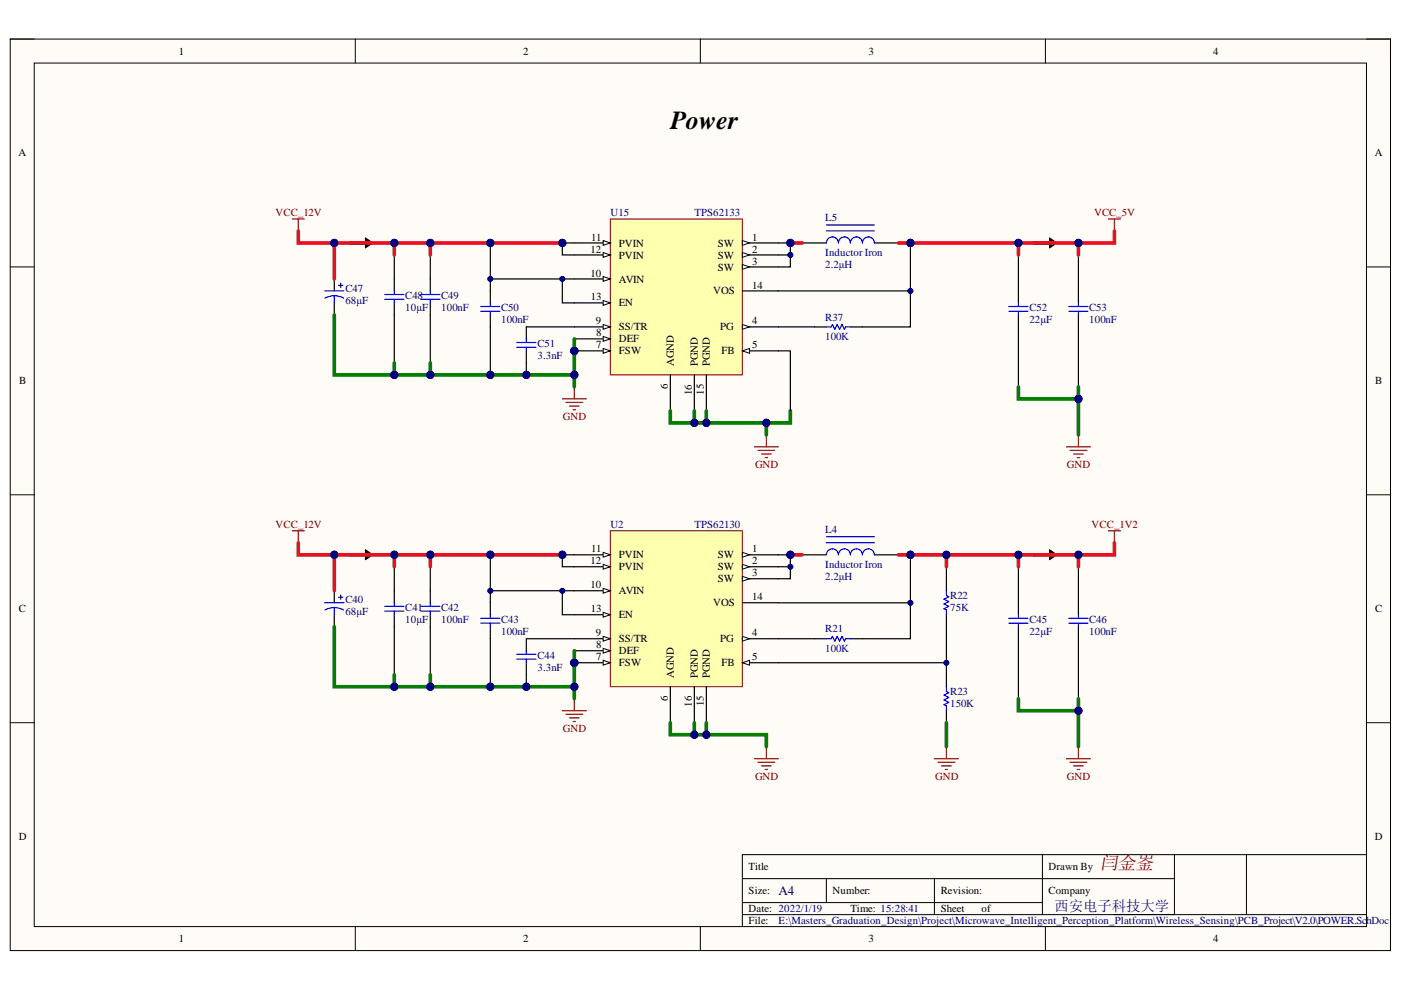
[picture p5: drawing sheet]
<svg xmlns="http://www.w3.org/2000/svg" width="297mm" height="210mm" viewBox="0 0 297 210" stroke-linecap="round" stroke-linejoin="round" font-family="sans-serif">
<defs><g id="words">
<text font-size="5.5" x="142.1" y="27.4">Power</text>
<text font-size="3.9" fill="#800000" x="233.2" y="184.4">闫金崟</text>
<text font-size="3" fill="#000080" x="223.6" y="193.1">西安电子科技大学</text>
<text font-size="2.8" fill="#000080" x="165.1" y="189.8">A4</text>
<g font-size="2.3">
<text x="37.9" y="11.6">1</text>
<text x="110.9" y="11.6">2</text>
<text x="184.1" y="11.6">3</text>
<text x="257.2" y="11.6">4</text>
<text x="3.9" y="33.2">A</text>
<text x="291.5" y="33.2">A</text>
<text x="125.2" y="53.6">12</text>
<text x="125.4" y="51">11</text>
<text x="131.2" y="52.3">PVIN</text>
<text x="152.2" y="52.3">SW</text>
<text x="159.5" y="51">1</text>
<text x="159.5" y="53.6">2</text>
<text x="125.2" y="58.6">10</text>
<text x="131.2" y="59.9">AVIN</text>
<text x="131.2" y="54.8">PVIN</text>
<text x="152.2" y="54.8">SW</text>
<text x="152.2" y="57.4">SW</text>
<text x="159.5" y="56.1">3</text>
<text x="125.3" y="63.7">13</text>
<text x="131.2" y="65">EN</text>
<text x="151.2" y="62.4">VOS</text>
<text x="159.5" y="61.2">14</text>
<text x="126.3" y="68.8">9</text>
<text x="126.4" y="71.3">8</text>
<text x="131.2" y="70.1">SS/TR</text>
<text x="152.7" y="70.1">PG</text>
<text x="159.5" y="68.8">4</text>
<text x="126.4" y="73.9">7</text>
<text x="131.2" y="75.1">FSW</text>
<text x="131.2" y="72.6">DEF</text>
<text x="142.9" y="77.7" transform="rotate(-90 142.9 77.7)">AGND</text>
<text x="148" y="77.7" transform="rotate(-90 148 77.7)">PGND</text>
<text x="150.5" y="77.7" transform="rotate(-90 150.5 77.7)">PGND</text>
<text x="153" y="75.1">FB</text>
<text x="159.5" y="73.9">5</text>
<text x="4.1" y="81.5">B</text>
<text x="141.6" y="82.6" transform="rotate(-90 141.6 82.6)">6</text>
<text x="146.7" y="83.8" transform="rotate(-90 146.7 83.8)">16</text>
<text x="149.2" y="83.7" transform="rotate(-90 149.2 83.7)">15</text>
<text x="291.6" y="81.5">B</text>
<text x="125.2" y="119.6">12</text>
<text x="125.4" y="117.1">11</text>
<text x="131.2" y="118.4">PVIN</text>
<text x="152.2" y="118.4">SW</text>
<text x="159.5" y="117.1">1</text>
<text x="159.5" y="119.6">2</text>
<text x="125.2" y="124.7">10</text>
<text x="131.2" y="126">AVIN</text>
<text x="131.2" y="120.9">PVIN</text>
<text x="152.2" y="120.9">SW</text>
<text x="152.2" y="123.4">SW</text>
<text x="159.5" y="122.2">3</text>
<text x="4" y="129.8">C</text>
<text x="125.3" y="129.8">13</text>
<text x="131.2" y="131.1">EN</text>
<text x="151.2" y="128.5">VOS</text>
<text x="159.5" y="127.2">14</text>
<text x="291.6" y="129.8">C</text>
<text x="126.3" y="134.9">9</text>
<text x="126.4" y="137.5">8</text>
<text x="131.2" y="136.2">SS/TR</text>
<text x="152.7" y="136.2">PG</text>
<text x="159.5" y="134.9">4</text>
<text x="126.4" y="140">7</text>
<text x="131.2" y="141.3">FSW</text>
<text x="131.2" y="138.7">DEF</text>
<text x="142.9" y="143.8" transform="rotate(-90 142.9 143.8)">AGND</text>
<text x="148" y="143.8" transform="rotate(-90 148 143.8)">PGND</text>
<text x="150.5" y="143.8" transform="rotate(-90 150.5 143.8)">PGND</text>
<text x="153" y="141.3">FB</text>
<text x="159.5" y="140">5</text>
<text x="141.6" y="148.7" transform="rotate(-90 141.6 148.7)">6</text>
<text x="146.7" y="149.8" transform="rotate(-90 146.7 149.8)">16</text>
<text x="149.2" y="149.7" transform="rotate(-90 149.2 149.7)">15</text>
<text x="4" y="178.1">D</text>
<text x="291.5" y="178.1">D</text>
<text x="158.7" y="184.5">Title</text>
<text x="222.3" y="184.5">Drawn By</text>
<text x="158.7" y="189.6">Size:</text>
<text x="176.5" y="189.6">Number:</text>
<text x="199.4" y="189.6">Revision:</text>
<text x="222.3" y="189.6">Company</text>
<text x="158.7" y="193.4">Date: 2022/1/19</text>
<text x="158.7" y="195.9">File:</text>
<text x="180.3" y="193.4">Time: 15:28:41</text>
<text x="199.4" y="193.4">Sheet</text>
<text x="208.1" y="193.4">of</text>
<text x="37.9" y="199.7">1</text>
<text x="110.9" y="199.7">2</text>
<text x="184.1" y="199.7">3</text>
<text x="257.2" y="199.7">4</text>
</g>
<g font-size="2.3" fill="#800000">
<text x="58.4" y="45.9">VCC_12V</text>
<text x="232" y="45.9">VCC_5V</text>
<text x="119.4" y="89.1">GND</text>
<text x="160.1" y="99.3">GND</text>
<text x="226.2" y="99.3">GND</text>
<text x="58.4" y="112">VCC_12V</text>
<text x="231.4" y="112">VCC_1V2</text>
<text x="119.4" y="155.2">GND</text>
<text x="160.1" y="165.4">GND</text>
<text x="198.3" y="165.4">GND</text>
<text x="226.2" y="165.4">GND</text>
</g>
<g font-size="2.3" fill="#000080">
<text x="129.4" y="45.9">U15</text>
<text x="147.2" y="45.9">TPS62133</text>
<text x="175" y="46.9">L5</text>
<text x="175" y="56.9">2.2μH</text>
<text x="175" y="54.3">Inductor Iron</text>
<text x="73.2" y="61.8">C47</text>
<text x="73.2" y="64.4">68μF</text>
<text x="85.9" y="63.5">C48</text>
<text x="85.9" y="66">10μF</text>
<text x="93.5" y="63.5">C49</text>
<text x="93.5" y="66">100nF</text>
<text x="106.2" y="66">C50</text>
<text x="218.2" y="66">C52</text>
<text x="230.9" y="66">C53</text>
<text x="106.2" y="68.5">100nF</text>
<text x="175" y="68">R37</text>
<text x="218.2" y="68.5">22μF</text>
<text x="230.9" y="68.5">100nF</text>
<text x="113.9" y="73.6">C51</text>
<text x="113.9" y="76.1">3.3nF</text>
<text x="175" y="72.1">100K</text>
<text x="129.4" y="112">U2</text>
<text x="147.2" y="112">TPS62130</text>
<text x="175" y="113">L4</text>
<text x="175" y="122.9">2.2μH</text>
<text x="175" y="120.4">Inductor Iron</text>
<text x="73.2" y="127.9">C40</text>
<text x="73.2" y="130.5">68μF</text>
<text x="85.9" y="129.5">C41</text>
<text x="93.5" y="129.5">C42</text>
<text x="201.5" y="127">R22</text>
<text x="201.5" y="129.5">75K</text>
<text x="85.9" y="132.1">10μF</text>
<text x="93.5" y="132.1">100nF</text>
<text x="106.2" y="132.1">C43</text>
<text x="106.2" y="134.6">100nF</text>
<text x="175" y="134.1">R21</text>
<text x="218.2" y="132.1">C45</text>
<text x="218.2" y="134.6">22μF</text>
<text x="230.9" y="132.1">C46</text>
<text x="230.9" y="134.6">100nF</text>
<text x="113.9" y="139.8">C44</text>
<text x="113.9" y="142.3">3.3nF</text>
<text x="175" y="138.2">100K</text>
<text x="201.5" y="147.4">R23</text>
<text x="201.5" y="149.9">150K</text>
<text x="165.1" y="195.9">E:\Masters_Graduation_Design\Project\Microwave_Intelligent_Perception_Platform\Wireless_Sensing\PCB_Project\V2.0\POWER.SchDoc</text>
</g>
</g></defs>
<path d="M2.2 8.3h292.6v193.2h-292.6z" fill-rule="evenodd" fill="#fffcf8"/>
<path d="M2.2 8.3h292.6v193.2h-292.6z" fill="none" stroke="#000" stroke-width=".21"/>
<path d="M7.3 13.4h282.4v183.1h-282.4z" fill-rule="evenodd" fill="#fffcf8"/>
<g fill="none" stroke="#000" stroke-width=".21">
<path d="M2.2 8.3h5.1M7.3 13.4h282.4v183.1h-282.4zM75.3 8.3v5.1M148.5 8.3v5.1M221.6 8.3v5.1M289.7 8.3h5.1v5.1M2.2 56.6h5.1M289.7 56.6h5.1M2.2 104.9h5.1M289.7 104.9h5.1M2.2 153.2h5.1M289.7 153.2h5.1"/>
<path d="M75.3 196.5v5M148.5 196.5v5M157.4 186.3h91.6M157.4 193.9h132.3M157.4 191.4h63.6M175.2 186.3v5.1M198.1 186.3v7.6M221 181.2v12.7M221.6 196.5v5M249 181.2v12.7M264.3 181.2v12.7M289.7 181.2h-132.3v15.3"/>
<path d="M294.8 196.5v5"/>
</g>
<circle cx="121.8" cy="140.5" r=".76" fill="#000080"/>
<circle cx="121.8" cy="140.5" r=".76" fill="none" stroke="#000080" stroke-width=".21"/>
<path d="M129.4 112.5h28v33.1h-28z" fill-rule="evenodd" fill="#ffffb0"/>
<path d="M129.4 112.5h28v33.1h-28z" fill="none" stroke="#800000" stroke-width=".21"/>
<path d="M157.4 117.6h7.6" fill="none" stroke="#000" stroke-width=".25"/>
<path d="M157.4 117.1l1.5 .5-1.5 .5z" fill="#f8fcff"/>
<path d="M157.4 117.1l1.5 .5-1.5 .5z" fill="none" stroke="#000" stroke-width=".21"/>
<path d="M157.4 120.2h7.6" fill="none" stroke="#000" stroke-width=".25"/>
<path d="M157.4 119.7l1.5 .5-1.5 .5z" fill="#f8fcff"/>
<path d="M157.4 119.7l1.5 .5-1.5 .5z" fill="none" stroke="#000" stroke-width=".21"/>
<path d="M157.4 122.7h7.6" fill="none" stroke="#000" stroke-width=".25"/>
<path d="M157.4 122.2l1.5 .5-1.5 .5z" fill="#f8fcff"/>
<path d="M157.4 122.2l1.5 .5-1.5 .5z" fill="none" stroke="#000" stroke-width=".21"/>
<path d="M157.4 135.4h7.6" fill="none" stroke="#000" stroke-width=".25"/>
<path d="M157.4 134.9l1.5 .5-1.5 .5z" fill="#f8fcff"/>
<path d="M157.4 134.9l1.5 .5-1.5 .5z" fill="none" stroke="#000" stroke-width=".21"/>
<path d="M157.4 140.5h7.6" fill="none" stroke="#000" stroke-width=".25"/>
<path d="M157.4 140.5l1.5-.5v1z" fill="#f8fcff"/>
<path d="M157.4 140.5l1.5-.5v1z" fill="none" stroke="#000" stroke-width=".21"/>
<path d="M121.8 140.5h7.6M142.1 145.6v7.6" fill="none" stroke="#000" stroke-width=".25"/>
<path d="M127.9 140l1.5 .5-1.5 .5z" fill="#f8fcff"/>
<path d="M127.9 140l1.5 .5-1.5 .5z" fill="none" stroke="#000" stroke-width=".21"/>
<circle cx="121.8" cy="140.5" r=".76" fill="#000080"/>
<circle cx="121.8" cy="140.5" r=".76" fill="none" stroke="#000080" stroke-width=".21"/>
<path d="M121.8 138h7.6" fill="none" stroke="#000" stroke-width=".25"/>
<path d="M127.9 137.5l1.5 .5-1.5 .5z" fill="#f8fcff"/>
<path d="M127.9 137.5l1.5 .5-1.5 .5z" fill="none" stroke="#000" stroke-width=".21"/>
<path d="M121.8 135.4h7.6" fill="none" stroke="#000" stroke-width=".25"/>
<path d="M127.9 134.9l1.5 .5-1.5 .5z" fill="#f8fcff"/>
<path d="M127.9 134.9l1.5 .5-1.5 .5z" fill="none" stroke="#000" stroke-width=".21"/>
<path d="M121.8 125.3h7.6" fill="none" stroke="#000" stroke-width=".25"/>
<path d="M127.9 124.7l1.5 .6-1.5 .5z" fill="#f8fcff"/>
<path d="M127.9 124.7l1.5 .6-1.5 .5z" fill="none" stroke="#000" stroke-width=".21"/>
<path d="M121.8 117.6h7.6" fill="none" stroke="#000" stroke-width=".25"/>
<path d="M127.9 117.1l1.5 .5-1.5 .5z" fill="#f8fcff"/>
<path d="M127.9 117.1l1.5 .5-1.5 .5z" fill="none" stroke="#000" stroke-width=".21"/>
<path d="M121.8 120.2h7.6" fill="none" stroke="#000" stroke-width=".25"/>
<path d="M127.9 119.7l1.5 .5-1.5 .5z" fill="#f8fcff"/>
<path d="M127.9 119.7l1.5 .5-1.5 .5z" fill="none" stroke="#000" stroke-width=".21"/>
<path d="M121.8 130.3h7.6" fill="none" stroke="#000" stroke-width=".25"/>
<path d="M127.9 129.8l1.5 .5-1.5 .6z" fill="#f8fcff"/>
<path d="M127.9 129.8l1.5 .5-1.5 .6z" fill="none" stroke="#000" stroke-width=".21"/>
<g fill="none" stroke="#000" stroke-width=".25">
<path d="M170.1 117.6h5.1M185.4 117.6h5.1M70.9 125.3v2.5M70.9 130.3v2.6M83.6 125.3v2.5M83.6 130.3v2.6M91.2 125.3v2.5M91.2 130.3v2.6M104 127.8v2.5M104 132.9v2.5M111.6 135.4v2.6M157.4 127.8h7.6"/>
<path d="M172.7 135.4h2.5M180.3 135.4h2.5M200.7 122.7v2.6M200.7 130.3v2.6M215.9 127.8v2.5M215.9 132.9v2.5M228.6 127.8v2.5M228.6 132.9v2.5M111.6 140.5v2.6M147.2 145.6v7.6M149.8 145.6v7.6M200.7 143.1v2.5"/>
<path d="M200.7 150.7v2.5"/>
</g>
<g fill="none" stroke="#00f" stroke-width=".25">
<path d="M175.2 117.6a1.28 1.28 0 0 1 1.3-1.2 1.28 1.28 0 0 1 1.3 1.2 1.27 1.27 0 0 1 1.2-1.2 1.27 1.27 0 0 1 1.3 1.2 1.28 1.28 0 0 1 1.3-1.2 1.28 1.28 0 0 1 1.2 1.2 1.27 1.27 0 0 1 1.3-1.2 1.27 1.27 0 0 1 1.3 1.2M175.2 115.1h10.2M175.2 113.8h10.2M68.8 127.8h4.1M70.9 128.8l.8 .1 1.2 .4M70.9 128.8l-.8 .1-1.2 .4M70.9 128.8v1.5M81.6 128.6h4M81.6 129.6h4M83.6 127.8v.8M83.6 129.6v.7M89.2 128.6h4.1"/>
<path d="M89.2 129.6h4.1M91.2 127.8v.8M91.2 129.6v.7M101.9 131.1h4.1M101.9 132.1h4.1M104 130.3v.8M104 132.1v.8M109.6 138.7h4M109.6 139.7h4M111.6 138v.7M111.6 139.7v.8M175.2 135.4h1l.3-.5 .5 1 .5-1 .5 1 .5-1 .5 1 .3-.5h1"/>
<path d="M200.7 125.3v1l.5 .2-1.1 .5 1.1 .6-1.1 .5 1.1 .5-1.1 .5 .6 .2v1M213.9 131.1h4.1M213.9 132.1h4.1M215.9 130.3v.8M215.9 132.1v.8M226.6 131.1h4.1M226.6 132.1h4.1M228.6 130.3v.8M228.6 132.1v.8M200.7 145.6v1l.5 .3-1.1 .5 1.1 .5-1.1 .5 1.1 .5-1.1 .5 .6 .3v1"/>
</g>
<path d="M72.2 126.2v.9M72.7 126.6h-.9" fill="none" stroke="#0c0087" stroke-width=".25"/>
<g fill="none" stroke="#800000" stroke-width=".25">
<path d="M62 112.5h2.5M63.2 112.5v2.6M235 112.5h2.6M236.3 112.5v2.6M119.2 150.7h5.1M120 151.5h3.5M120.7 152.2h2.1M121.5 153h.5M121.8 148.1v2.6M162.5 158.3v2.6M200.7 158.3v2.6M228.6 158.3v2.6"/>
<path d="M159.9 160.9h5.1M160.7 161.6h3.6M161.5 162.4h2M162.2 163.1h.5M198.1 160.9h5.1M198.9 161.6h3.5M199.6 162.4h2.1M200.4 163.1h.5M226.1 160.9h5.1M226.9 161.6h3.5M227.6 162.4h2.1M228.4 163.1h.5"/>
</g>
<circle cx="121.8" cy="74.4" r=".76" fill="#000080"/>
<circle cx="121.8" cy="74.4" r=".76" fill="none" stroke="#000080" stroke-width=".21"/>
<path d="M129.4 46.4h28v33.1h-28z" fill-rule="evenodd" fill="#ffffb0"/>
<path d="M129.4 46.4h28v33.1h-28z" fill="none" stroke="#800000" stroke-width=".21"/>
<path d="M157.4 51.5h7.6" fill="none" stroke="#000" stroke-width=".25"/>
<path d="M157.4 51l1.5 .5-1.5 .5z" fill="#f8fcff"/>
<path d="M157.4 51l1.5 .5-1.5 .5z" fill="none" stroke="#000" stroke-width=".21"/>
<path d="M157.4 54.1h7.6" fill="none" stroke="#000" stroke-width=".25"/>
<path d="M157.4 53.5l1.5 .6-1.5 .5z" fill="#f8fcff"/>
<path d="M157.4 53.5l1.5 .6-1.5 .5z" fill="none" stroke="#000" stroke-width=".21"/>
<path d="M157.4 56.6h7.6" fill="none" stroke="#000" stroke-width=".25"/>
<path d="M157.4 56.1l1.5 .5-1.5 .5z" fill="#f8fcff"/>
<path d="M157.4 56.1l1.5 .5-1.5 .5z" fill="none" stroke="#000" stroke-width=".21"/>
<path d="M157.4 69.3h7.6" fill="none" stroke="#000" stroke-width=".25"/>
<path d="M157.4 68.8l1.5 .5-1.5 .5z" fill="#f8fcff"/>
<path d="M157.4 68.8l1.5 .5-1.5 .5z" fill="none" stroke="#000" stroke-width=".21"/>
<path d="M157.4 74.4h7.6" fill="none" stroke="#000" stroke-width=".25"/>
<path d="M157.4 74.4l1.5-.5v1z" fill="#f8fcff"/>
<path d="M157.4 74.4l1.5-.5v1z" fill="none" stroke="#000" stroke-width=".21"/>
<path d="M121.8 74.4h7.6M142.1 79.5v7.6" fill="none" stroke="#000" stroke-width=".25"/>
<path d="M127.9 73.9l1.5 .5-1.5 .5z" fill="#f8fcff"/>
<path d="M127.9 73.9l1.5 .5-1.5 .5z" fill="none" stroke="#000" stroke-width=".21"/>
<circle cx="121.8" cy="74.4" r=".76" fill="#000080"/>
<circle cx="121.8" cy="74.4" r=".76" fill="none" stroke="#000080" stroke-width=".21"/>
<path d="M121.8 71.9h7.6" fill="none" stroke="#000" stroke-width=".25"/>
<path d="M127.9 71.3l1.5 .6-1.5 .5z" fill="#f8fcff"/>
<path d="M127.9 71.3l1.5 .6-1.5 .5z" fill="none" stroke="#000" stroke-width=".21"/>
<path d="M121.8 69.3h7.6" fill="none" stroke="#000" stroke-width=".25"/>
<path d="M127.9 68.8l1.5 .5-1.5 .5z" fill="#f8fcff"/>
<path d="M127.9 68.8l1.5 .5-1.5 .5z" fill="none" stroke="#000" stroke-width=".21"/>
<path d="M121.8 59.1h7.6" fill="none" stroke="#000" stroke-width=".25"/>
<path d="M127.9 58.6l1.5 .5-1.5 .5z" fill="#f8fcff"/>
<path d="M127.9 58.6l1.5 .5-1.5 .5z" fill="none" stroke="#000" stroke-width=".21"/>
<path d="M121.8 51.5h7.6" fill="none" stroke="#000" stroke-width=".25"/>
<path d="M127.9 51l1.5 .5-1.5 .5z" fill="#f8fcff"/>
<path d="M127.9 51l1.5 .5-1.5 .5z" fill="none" stroke="#000" stroke-width=".21"/>
<path d="M121.8 54.1h7.6" fill="none" stroke="#000" stroke-width=".25"/>
<path d="M127.9 53.5l1.5 .6-1.5 .5z" fill="#f8fcff"/>
<path d="M127.9 53.5l1.5 .6-1.5 .5z" fill="none" stroke="#000" stroke-width=".21"/>
<path d="M121.8 64.2h7.6" fill="none" stroke="#000" stroke-width=".25"/>
<path d="M127.9 63.7l1.5 .5-1.5 .5z" fill="#f8fcff"/>
<path d="M127.9 63.7l1.5 .5-1.5 .5z" fill="none" stroke="#000" stroke-width=".21"/>
<g fill="none" stroke="#000" stroke-width=".25">
<path d="M70.9 59.1v2.6M74.2 51.5h4.6M77.5 50.5l1.5 1-1.5 1zM77.7 50.7l1.1 .8-1.1 .8zM78.5 51.5l-1-.2h-3.3v.5h3.8M78.5 51.5l-.5-.2v.5M78.5 51.5l-.5 .5-.3-1 1.1 .5M78.5 51.5l-.5 .3M83.6 59.1v2.6M91.2 59.1v2.6M170.1 51.5h5.1M185.4 51.5h5.1"/>
<path d="M219.2 51.5h4.6M222.5 50.5l1.6 1-1.6 1zM222.8 50.7l1 .8-1 .8zM223.6 51.5l-1.1-.2h-3.3v.5h3.8M223.6 51.5l-.6-.2v.5M223.6 51.5l-.6 .5-.2-1 1 .5M223.6 51.5l-.6 .3M70.9 64.2v2.6M83.6 64.2v2.6M91.2 64.2v2.6M104 61.7v2.5M104 66.8v2.5"/>
<path d="M111.6 69.3v2.6M111.6 74.4v2.5M147.2 79.5v7.6M149.8 79.5v7.6M157.4 61.7h7.6M172.7 69.3h2.5M180.3 69.3h2.5M215.9 61.7v2.5M215.9 66.8v2.5M228.6 61.7v2.5M228.6 66.8v2.5M74.2 117.6h4.6"/>
<path d="M77.5 116.6l1.5 1-1.5 1zM77.7 116.9l1.1 .7-1.1 .8zM78.5 117.6l-.5 .5-.3-1 1.1 .5M78.5 117.6l-1-.2h-3.3v.5h3.8M78.5 117.6l-.5-.2v.5M78.5 117.6l-.5 .3M121.8 117.6h-2.6v2.6h2.6M219.2 117.6h4.6M222.5 116.6l1.6 1-1.6 1zM222.8 116.9l1 .7-1 .8zM223.6 117.6l-1.1-.2h-3.3v.5h3.8M223.6 117.6l-.6 .5-.2-1 1 .5"/>
<path d="M223.6 117.6l-.6-.2v.5M223.6 117.6l-.6 .3"/>
</g>
<g fill="none" stroke="#00f" stroke-width=".25">
<path d="M175.2 51.5a1.28 1.28 0 0 1 1.3-1.3 1.28 1.28 0 0 1 1.3 1.3 1.27 1.27 0 0 1 1.2-1.3 1.27 1.27 0 0 1 1.3 1.3 1.28 1.28 0 0 1 1.3-1.3 1.28 1.28 0 0 1 1.2 1.3 1.27 1.27 0 0 1 1.3-1.3 1.27 1.27 0 0 1 1.3 1.3M175.2 49h10.2M175.2 47.7h10.2M68.8 61.7h4.1M70.9 62.7l1.2 .2 .8 .3M70.9 62.7l-.8 .1-1.2 .4M70.9 62.7v1.5M81.6 62.4h4M81.6 63.5h4M83.6 61.7v.7M83.6 63.5v.7M89.2 62.4h4.1"/>
<path d="M89.2 63.5h4.1M91.2 61.7v.7M91.2 63.5v.7M101.9 65h4.1M101.9 66h4.1M104 64.2v.8M104 66v.8M109.6 72.6h4M109.6 73.6h4M111.6 71.9v.7M111.6 73.6v.8M175.2 69.3h1l.3-.5 .5 1 .5-1 .5 1 .5-1 .5 1 .3-.5h1"/>
<path d="M213.9 65h4.1M213.9 66h4.1M215.9 64.2v.8M215.9 66v.8M226.6 65h4.1M226.6 66h4.1M228.6 64.2v.8M228.6 66v.8"/>
</g>
<path d="M72.2 60.1v.8M72.7 60.5h-.9" fill="none" stroke="#0c0087" stroke-width=".25"/>
<g fill="none" stroke="#800000" stroke-width=".25">
<path d="M62 46.4h2.5M63.2 46.4v2.6M235 46.4h2.6M236.3 46.4v2.6M119.2 84.6h5.1M120 85.3h3.5M120.7 86.1h2.1M121.5 86.9h.5M121.8 82v2.6M159.9 94.7h5.1M160.7 95.5h3.6M161.5 96.3h2"/>
<path d="M162.2 97h.5M162.5 92.2v2.5M226.1 94.7h5.1M226.9 95.5h3.5M227.6 96.3h2.1M228.4 97h.5M228.6 92.2v2.5"/>
</g>
<circle cx="119.2" cy="117.6" r=".76" fill="#000080"/>
<circle cx="119.2" cy="117.6" r=".76" fill="none" stroke="#000080" stroke-width=".21"/>
<path d="M165 120.2h2.6" fill="none" stroke="#000" stroke-width=".25"/>
<circle cx="167.6" cy="120.2" r=".51" fill="#000080"/>
<circle cx="167.6" cy="120.2" r=".51" fill="none" stroke="#000080" stroke-width=".21"/>
<path d="M119.2 125.3v5h2.6" fill="none" stroke="#000" stroke-width=".25"/>
<circle cx="119.2" cy="125.3" r=".51" fill="#000080"/>
<circle cx="119.2" cy="125.3" r=".51" fill="none" stroke="#000080" stroke-width=".21"/>
<path d="M167.6 117.6h2.5" fill="none" stroke="#ee0e22" stroke-width=".76"/>
<circle cx="167.6" cy="117.6" r=".76" fill="#000080"/>
<circle cx="167.6" cy="117.6" r=".76" fill="none" stroke="#000080" stroke-width=".21"/>
<path d="M193 117.6v10.2h-28" fill="none" stroke="#000" stroke-width=".25"/>
<circle cx="193" cy="127.8" r=".51" fill="#000080"/>
<circle cx="193" cy="127.8" r=".51" fill="none" stroke="#000080" stroke-width=".21"/>
<circle cx="193" cy="117.6" r=".76" fill="#000080"/>
<circle cx="193" cy="117.6" r=".76" fill="none" stroke="#000080" stroke-width=".21"/>
<path d="M165 135.4h7.7M193 127.8v7.6h-10.2" fill="none" stroke="#000" stroke-width=".25"/>
<circle cx="193" cy="127.8" r=".51" fill="#000080"/>
<circle cx="193" cy="127.8" r=".51" fill="none" stroke="#000080" stroke-width=".21"/>
<path d="M200.7 132.9v7.6h-35.7" fill="none" stroke="#000" stroke-width=".25"/>
<circle cx="200.7" cy="140.5" r=".51" fill="#000080"/>
<circle cx="200.7" cy="140.5" r=".51" fill="none" stroke="#000080" stroke-width=".21"/>
<path d="M200.7 140.5v2.6" fill="none" stroke="#000" stroke-width=".25"/>
<circle cx="200.7" cy="140.5" r=".51" fill="#000080"/>
<circle cx="200.7" cy="140.5" r=".51" fill="none" stroke="#000080" stroke-width=".21"/>
<path d="M83.6 132.9v10.2M91.2 132.9v10.2M104 135.4v10.2M111.6 135.4h10.2" fill="none" stroke="#000" stroke-width=".25"/>
<circle cx="104" cy="145.6" r=".76" fill="#000080"/>
<circle cx="104" cy="145.6" r=".76" fill="none" stroke="#000080" stroke-width=".21"/>
<path d="M111.6 143.1v2.5" fill="none" stroke="#000" stroke-width=".25"/>
<circle cx="111.6" cy="145.6" r=".76" fill="#000080"/>
<circle cx="111.6" cy="145.6" r=".76" fill="none" stroke="#000080" stroke-width=".21"/>
<path d="M63.2 115.1v2.5h7.7" fill="none" stroke="#ee0e22" stroke-width=".76"/>
<circle cx="70.9" cy="117.6" r=".76" fill="#000080"/>
<circle cx="70.9" cy="117.6" r=".76" fill="none" stroke="#000080" stroke-width=".21"/>
<path d="M215.9 120.2v7.6" fill="none" stroke="#000" stroke-width=".25"/>
<path d="M228.6 150.7v7.6" fill="none" stroke="#008000" stroke-width=".76"/>
<circle cx="228.6" cy="150.7" r=".76" fill="#000080"/>
<circle cx="228.6" cy="150.7" r=".76" fill="none" stroke="#000080" stroke-width=".21"/>
<path d="M236.3 115.1v2.5h-7.7" fill="none" stroke="#ee0e22" stroke-width=".76"/>
<circle cx="228.6" cy="117.6" r=".76" fill="#000080"/>
<circle cx="228.6" cy="117.6" r=".76" fill="none" stroke="#000080" stroke-width=".21"/>
<path d="M83.6 120.2v5.1M91.2 120.2v5.1" fill="none" stroke="#000" stroke-width=".25"/>
<path d="M91.2 117.6v2.6" fill="none" stroke="#ee0e22" stroke-width=".76"/>
<circle cx="91.2" cy="117.6" r=".76" fill="#000080"/>
<circle cx="91.2" cy="117.6" r=".76" fill="none" stroke="#000080" stroke-width=".21"/>
<path d="M83.6 117.6v2.6" fill="none" stroke="#ee0e22" stroke-width=".76"/>
<circle cx="83.6" cy="117.6" r=".76" fill="#000080"/>
<circle cx="83.6" cy="117.6" r=".76" fill="none" stroke="#000080" stroke-width=".21"/>
<path d="M83.6 143.1v2.5" fill="none" stroke="#008000" stroke-width=".76"/>
<circle cx="83.6" cy="145.6" r=".76" fill="#000080"/>
<circle cx="83.6" cy="145.6" r=".76" fill="none" stroke="#000080" stroke-width=".21"/>
<path d="M91.2 143.1v2.5" fill="none" stroke="#008000" stroke-width=".76"/>
<circle cx="91.2" cy="145.6" r=".76" fill="#000080"/>
<circle cx="91.2" cy="145.6" r=".76" fill="none" stroke="#000080" stroke-width=".21"/>
<path d="M149.8 153.2v2.6" fill="none" stroke="#008000" stroke-width=".76"/>
<circle cx="149.8" cy="155.8" r=".76" fill="#000080"/>
<circle cx="149.8" cy="155.8" r=".76" fill="none" stroke="#000080" stroke-width=".21"/>
<path d="M147.2 153.2v2.6" fill="none" stroke="#008000" stroke-width=".76"/>
<circle cx="147.2" cy="155.8" r=".76" fill="#000080"/>
<circle cx="147.2" cy="155.8" r=".76" fill="none" stroke="#000080" stroke-width=".21"/>
<path d="M200.7 153.2v5.1" fill="none" stroke="#008000" stroke-width=".76"/>
<path d="M200.7 120.2v2.5" fill="none" stroke="#000" stroke-width=".25"/>
<path d="M193 117.6h7.7v2.6" fill="none" stroke="#ee0e22" stroke-width=".76"/>
<circle cx="193" cy="117.6" r=".76" fill="#000080"/>
<circle cx="193" cy="117.6" r=".76" fill="none" stroke="#000080" stroke-width=".21"/>
<circle cx="200.7" cy="117.6" r=".76" fill="#000080"/>
<circle cx="200.7" cy="117.6" r=".76" fill="none" stroke="#000080" stroke-width=".21"/>
<path d="M228.6 120.2v7.6" fill="none" stroke="#000" stroke-width=".25"/>
<path d="M215.9 117.6v2.6" fill="none" stroke="#ee0e22" stroke-width=".76"/>
<circle cx="215.9" cy="117.6" r=".76" fill="#000080"/>
<circle cx="215.9" cy="117.6" r=".76" fill="none" stroke="#000080" stroke-width=".21"/>
<path d="M190.5 117.6h2.5" fill="none" stroke="#ee0e22" stroke-width=".76"/>
<circle cx="193" cy="117.6" r=".76" fill="#000080"/>
<circle cx="193" cy="117.6" r=".76" fill="none" stroke="#000080" stroke-width=".21"/>
<path d="M215.9 135.4v12.7M228.6 135.4v12.7" fill="none" stroke="#000" stroke-width=".25"/>
<path d="M215.9 148.1v2.6h12.7v-2.6" fill="none" stroke="#008000" stroke-width=".76"/>
<circle cx="228.6" cy="150.7" r=".76" fill="#000080"/>
<circle cx="228.6" cy="150.7" r=".76" fill="none" stroke="#000080" stroke-width=".21"/>
<path d="M121.8 145.6v2.5" fill="none" stroke="#008000" stroke-width=".76"/>
<circle cx="121.8" cy="145.6" r=".76" fill="#000080"/>
<circle cx="121.8" cy="145.6" r=".76" fill="none" stroke="#000080" stroke-width=".21"/>
<path d="M70.9 132.9v12.7h50.9v-7.6" fill="none" stroke="#008000" stroke-width=".76"/>
<circle cx="121.8" cy="140.5" r=".76" fill="#000080"/>
<circle cx="121.8" cy="140.5" r=".76" fill="none" stroke="#000080" stroke-width=".21"/>
<circle cx="121.8" cy="145.6" r=".76" fill="#000080"/>
<circle cx="121.8" cy="145.6" r=".76" fill="none" stroke="#000080" stroke-width=".21"/>
<circle cx="111.6" cy="145.6" r=".76" fill="#000080"/>
<circle cx="111.6" cy="145.6" r=".76" fill="none" stroke="#000080" stroke-width=".21"/>
<circle cx="104" cy="145.6" r=".76" fill="#000080"/>
<circle cx="104" cy="145.6" r=".76" fill="none" stroke="#000080" stroke-width=".21"/>
<circle cx="91.2" cy="145.6" r=".76" fill="#000080"/>
<circle cx="91.2" cy="145.6" r=".76" fill="none" stroke="#000080" stroke-width=".21"/>
<circle cx="83.6" cy="145.6" r=".76" fill="#000080"/>
<circle cx="83.6" cy="145.6" r=".76" fill="none" stroke="#000080" stroke-width=".21"/>
<path d="M119.2 117.6h-48.3v7.7" fill="none" stroke="#ee0e22" stroke-width=".76"/>
<circle cx="119.2" cy="117.6" r=".76" fill="#000080"/>
<circle cx="119.2" cy="117.6" r=".76" fill="none" stroke="#000080" stroke-width=".21"/>
<circle cx="104" cy="117.6" r=".76" fill="#000080"/>
<circle cx="104" cy="117.6" r=".76" fill="none" stroke="#000080" stroke-width=".21"/>
<circle cx="91.2" cy="117.6" r=".76" fill="#000080"/>
<circle cx="91.2" cy="117.6" r=".76" fill="none" stroke="#000080" stroke-width=".21"/>
<circle cx="83.6" cy="117.6" r=".76" fill="#000080"/>
<circle cx="83.6" cy="117.6" r=".76" fill="none" stroke="#000080" stroke-width=".21"/>
<circle cx="70.9" cy="117.6" r=".76" fill="#000080"/>
<circle cx="70.9" cy="117.6" r=".76" fill="none" stroke="#000080" stroke-width=".21"/>
<path d="M104 125.3h17.8" fill="none" stroke="#000" stroke-width=".25"/>
<circle cx="119.2" cy="125.3" r=".51" fill="#000080"/>
<circle cx="119.2" cy="125.3" r=".51" fill="none" stroke="#000080" stroke-width=".21"/>
<circle cx="104" cy="125.3" r=".51" fill="#000080"/>
<circle cx="104" cy="125.3" r=".51" fill="none" stroke="#000080" stroke-width=".21"/>
<path d="M142.1 153.2v2.6h20.4v2.5" fill="none" stroke="#008000" stroke-width=".76"/>
<circle cx="147.2" cy="155.8" r=".76" fill="#000080"/>
<circle cx="147.2" cy="155.8" r=".76" fill="none" stroke="#000080" stroke-width=".21"/>
<circle cx="149.8" cy="155.8" r=".76" fill="#000080"/>
<circle cx="149.8" cy="155.8" r=".76" fill="none" stroke="#000080" stroke-width=".21"/>
<path d="M165 117.6h2.6v5.1h-2.6" fill="none" stroke="#000" stroke-width=".25"/>
<circle cx="167.6" cy="117.6" r=".76" fill="#000080"/>
<circle cx="167.6" cy="117.6" r=".76" fill="none" stroke="#000080" stroke-width=".21"/>
<circle cx="167.6" cy="120.2" r=".51" fill="#000080"/>
<circle cx="167.6" cy="120.2" r=".51" fill="none" stroke="#000080" stroke-width=".21"/>
<path d="M200.7 117.6h27.9v2.6" fill="none" stroke="#ee0e22" stroke-width=".76"/>
<circle cx="228.6" cy="117.6" r=".76" fill="#000080"/>
<circle cx="228.6" cy="117.6" r=".76" fill="none" stroke="#000080" stroke-width=".21"/>
<circle cx="215.9" cy="117.6" r=".76" fill="#000080"/>
<circle cx="215.9" cy="117.6" r=".76" fill="none" stroke="#000080" stroke-width=".21"/>
<circle cx="200.7" cy="117.6" r=".76" fill="#000080"/>
<circle cx="200.7" cy="117.6" r=".76" fill="none" stroke="#000080" stroke-width=".21"/>
<path d="M104 117.6v10.2" fill="none" stroke="#000" stroke-width=".25"/>
<circle cx="104" cy="125.3" r=".51" fill="#000080"/>
<circle cx="104" cy="125.3" r=".51" fill="none" stroke="#000080" stroke-width=".21"/>
<circle cx="104" cy="117.6" r=".76" fill="#000080"/>
<circle cx="104" cy="117.6" r=".76" fill="none" stroke="#000080" stroke-width=".21"/>
<path d="M121.8 51.5h-2.6v2.6h2.6" fill="none" stroke="#000" stroke-width=".25"/>
<circle cx="119.2" cy="51.5" r=".76" fill="#000080"/>
<circle cx="119.2" cy="51.5" r=".76" fill="none" stroke="#000080" stroke-width=".21"/>
<path d="M165 54.1h2.6" fill="none" stroke="#000" stroke-width=".25"/>
<circle cx="167.6" cy="54.1" r=".51" fill="#000080"/>
<circle cx="167.6" cy="54.1" r=".51" fill="none" stroke="#000080" stroke-width=".21"/>
<path d="M119.2 59.1v5.1h2.6" fill="none" stroke="#000" stroke-width=".25"/>
<circle cx="119.2" cy="59.1" r=".51" fill="#000080"/>
<circle cx="119.2" cy="59.1" r=".51" fill="none" stroke="#000080" stroke-width=".21"/>
<path d="M167.6 51.5h2.5" fill="none" stroke="#ee0e22" stroke-width=".76"/>
<circle cx="167.6" cy="51.5" r=".76" fill="#000080"/>
<circle cx="167.6" cy="51.5" r=".76" fill="none" stroke="#000080" stroke-width=".21"/>
<path d="M193 51.5v10.2h-28" fill="none" stroke="#000" stroke-width=".25"/>
<circle cx="193" cy="61.7" r=".51" fill="#000080"/>
<circle cx="193" cy="61.7" r=".51" fill="none" stroke="#000080" stroke-width=".21"/>
<circle cx="193" cy="51.5" r=".76" fill="#000080"/>
<circle cx="193" cy="51.5" r=".76" fill="none" stroke="#000080" stroke-width=".21"/>
<path d="M165 69.3h7.7M193 61.7v7.6h-10.2" fill="none" stroke="#000" stroke-width=".25"/>
<circle cx="193" cy="61.7" r=".51" fill="#000080"/>
<circle cx="193" cy="61.7" r=".51" fill="none" stroke="#000080" stroke-width=".21"/>
<path d="M83.6 66.8v10.1M91.2 66.8v10.1M104 69.3v10.2M111.6 69.3h10.2" fill="none" stroke="#000" stroke-width=".25"/>
<circle cx="104" cy="79.5" r=".76" fill="#000080"/>
<circle cx="104" cy="79.5" r=".76" fill="none" stroke="#000080" stroke-width=".21"/>
<path d="M111.6 76.9v2.6" fill="none" stroke="#000" stroke-width=".25"/>
<circle cx="111.6" cy="79.5" r=".76" fill="#000080"/>
<circle cx="111.6" cy="79.5" r=".76" fill="none" stroke="#000080" stroke-width=".21"/>
<path d="M63.2 49v2.5h7.7" fill="none" stroke="#ee0e22" stroke-width=".76"/>
<circle cx="70.9" cy="51.5" r=".76" fill="#000080"/>
<circle cx="70.9" cy="51.5" r=".76" fill="none" stroke="#000080" stroke-width=".21"/>
<path d="M215.9 54.1v7.6" fill="none" stroke="#000" stroke-width=".25"/>
<path d="M228.6 84.6v7.6" fill="none" stroke="#008000" stroke-width=".76"/>
<circle cx="228.6" cy="84.6" r=".76" fill="#000080"/>
<circle cx="228.6" cy="84.6" r=".76" fill="none" stroke="#000080" stroke-width=".21"/>
<path d="M70.9 66.8v12.7h50.9v-7.6" fill="none" stroke="#008000" stroke-width=".76"/>
<circle cx="121.8" cy="74.4" r=".76" fill="#000080"/>
<circle cx="121.8" cy="74.4" r=".76" fill="none" stroke="#000080" stroke-width=".21"/>
<circle cx="121.8" cy="79.5" r=".76" fill="#000080"/>
<circle cx="121.8" cy="79.5" r=".76" fill="none" stroke="#000080" stroke-width=".21"/>
<circle cx="111.6" cy="79.5" r=".76" fill="#000080"/>
<circle cx="111.6" cy="79.5" r=".76" fill="none" stroke="#000080" stroke-width=".21"/>
<circle cx="104" cy="79.5" r=".76" fill="#000080"/>
<circle cx="104" cy="79.5" r=".76" fill="none" stroke="#000080" stroke-width=".21"/>
<circle cx="91.2" cy="79.5" r=".76" fill="#000080"/>
<circle cx="91.2" cy="79.5" r=".76" fill="none" stroke="#000080" stroke-width=".21"/>
<circle cx="83.6" cy="79.5" r=".76" fill="#000080"/>
<circle cx="83.6" cy="79.5" r=".76" fill="none" stroke="#000080" stroke-width=".21"/>
<path d="M119.2 51.5h-48.3v7.6" fill="none" stroke="#ee0e22" stroke-width=".76"/>
<circle cx="119.2" cy="51.5" r=".76" fill="#000080"/>
<circle cx="119.2" cy="51.5" r=".76" fill="none" stroke="#000080" stroke-width=".21"/>
<circle cx="104" cy="51.5" r=".76" fill="#000080"/>
<circle cx="104" cy="51.5" r=".76" fill="none" stroke="#000080" stroke-width=".21"/>
<circle cx="91.2" cy="51.5" r=".76" fill="#000080"/>
<circle cx="91.2" cy="51.5" r=".76" fill="none" stroke="#000080" stroke-width=".21"/>
<circle cx="83.6" cy="51.5" r=".76" fill="#000080"/>
<circle cx="83.6" cy="51.5" r=".76" fill="none" stroke="#000080" stroke-width=".21"/>
<circle cx="70.9" cy="51.5" r=".76" fill="#000080"/>
<circle cx="70.9" cy="51.5" r=".76" fill="none" stroke="#000080" stroke-width=".21"/>
<path d="M104 59.1h17.8" fill="none" stroke="#000" stroke-width=".25"/>
<circle cx="119.2" cy="59.1" r=".51" fill="#000080"/>
<circle cx="119.2" cy="59.1" r=".51" fill="none" stroke="#000080" stroke-width=".21"/>
<circle cx="104" cy="59.1" r=".51" fill="#000080"/>
<circle cx="104" cy="59.1" r=".51" fill="none" stroke="#000080" stroke-width=".21"/>
<path d="M165 51.5h2.6v5.1h-2.6" fill="none" stroke="#000" stroke-width=".25"/>
<circle cx="167.6" cy="51.5" r=".76" fill="#000080"/>
<circle cx="167.6" cy="51.5" r=".76" fill="none" stroke="#000080" stroke-width=".21"/>
<circle cx="167.6" cy="54.1" r=".51" fill="#000080"/>
<circle cx="167.6" cy="54.1" r=".51" fill="none" stroke="#000080" stroke-width=".21"/>
<path d="M104 51.5v10.2" fill="none" stroke="#000" stroke-width=".25"/>
<circle cx="104" cy="59.1" r=".51" fill="#000080"/>
<circle cx="104" cy="59.1" r=".51" fill="none" stroke="#000080" stroke-width=".21"/>
<circle cx="104" cy="51.5" r=".76" fill="#000080"/>
<circle cx="104" cy="51.5" r=".76" fill="none" stroke="#000080" stroke-width=".21"/>
<path d="M236.3 49v2.5h-7.7" fill="none" stroke="#ee0e22" stroke-width=".76"/>
<circle cx="228.6" cy="51.5" r=".76" fill="#000080"/>
<circle cx="228.6" cy="51.5" r=".76" fill="none" stroke="#000080" stroke-width=".21"/>
<path d="M83.6 54.1v5M91.2 54.1v5" fill="none" stroke="#000" stroke-width=".25"/>
<path d="M91.2 51.5v2.6" fill="none" stroke="#ee0e22" stroke-width=".76"/>
<circle cx="91.2" cy="51.5" r=".76" fill="#000080"/>
<circle cx="91.2" cy="51.5" r=".76" fill="none" stroke="#000080" stroke-width=".21"/>
<path d="M83.6 51.5v2.6" fill="none" stroke="#ee0e22" stroke-width=".76"/>
<circle cx="83.6" cy="51.5" r=".76" fill="#000080"/>
<circle cx="83.6" cy="51.5" r=".76" fill="none" stroke="#000080" stroke-width=".21"/>
<path d="M83.6 76.9v2.6" fill="none" stroke="#008000" stroke-width=".76"/>
<circle cx="83.6" cy="79.5" r=".76" fill="#000080"/>
<circle cx="83.6" cy="79.5" r=".76" fill="none" stroke="#000080" stroke-width=".21"/>
<path d="M91.2 76.9v2.6" fill="none" stroke="#008000" stroke-width=".76"/>
<circle cx="91.2" cy="79.5" r=".76" fill="#000080"/>
<circle cx="91.2" cy="79.5" r=".76" fill="none" stroke="#000080" stroke-width=".21"/>
<path d="M149.8 87.1v2.6" fill="none" stroke="#008000" stroke-width=".76"/>
<circle cx="149.8" cy="89.7" r=".76" fill="#000080"/>
<circle cx="149.8" cy="89.7" r=".76" fill="none" stroke="#000080" stroke-width=".21"/>
<path d="M147.2 87.1v2.6" fill="none" stroke="#008000" stroke-width=".76"/>
<circle cx="147.2" cy="89.7" r=".76" fill="#000080"/>
<circle cx="147.2" cy="89.7" r=".76" fill="none" stroke="#000080" stroke-width=".21"/>
<path d="M142.1 87.1v2.6h20.4v2.5" fill="none" stroke="#008000" stroke-width=".76"/>
<circle cx="147.2" cy="89.7" r=".76" fill="#000080"/>
<circle cx="147.2" cy="89.7" r=".76" fill="none" stroke="#000080" stroke-width=".21"/>
<circle cx="149.8" cy="89.7" r=".76" fill="#000080"/>
<circle cx="149.8" cy="89.7" r=".76" fill="none" stroke="#000080" stroke-width=".21"/>
<circle cx="162.5" cy="89.7" r=".76" fill="#000080"/>
<circle cx="162.5" cy="89.7" r=".76" fill="none" stroke="#000080" stroke-width=".21"/>
<path d="M228.6 54.1v7.6" fill="none" stroke="#000" stroke-width=".25"/>
<path d="M193 51.5h35.6v2.6" fill="none" stroke="#ee0e22" stroke-width=".76"/>
<circle cx="228.6" cy="51.5" r=".76" fill="#000080"/>
<circle cx="228.6" cy="51.5" r=".76" fill="none" stroke="#000080" stroke-width=".21"/>
<circle cx="215.9" cy="51.5" r=".76" fill="#000080"/>
<circle cx="215.9" cy="51.5" r=".76" fill="none" stroke="#000080" stroke-width=".21"/>
<circle cx="193" cy="51.5" r=".76" fill="#000080"/>
<circle cx="193" cy="51.5" r=".76" fill="none" stroke="#000080" stroke-width=".21"/>
<path d="M215.9 51.5v2.6" fill="none" stroke="#ee0e22" stroke-width=".76"/>
<circle cx="215.9" cy="51.5" r=".76" fill="#000080"/>
<circle cx="215.9" cy="51.5" r=".76" fill="none" stroke="#000080" stroke-width=".21"/>
<path d="M190.5 51.5h2.5" fill="none" stroke="#ee0e22" stroke-width=".76"/>
<circle cx="193" cy="51.5" r=".76" fill="#000080"/>
<circle cx="193" cy="51.5" r=".76" fill="none" stroke="#000080" stroke-width=".21"/>
<path d="M215.9 69.3v12.7M228.6 69.3v12.7" fill="none" stroke="#000" stroke-width=".25"/>
<path d="M215.9 82v2.6h12.7v-2.6" fill="none" stroke="#008000" stroke-width=".76"/>
<circle cx="228.6" cy="84.6" r=".76" fill="#000080"/>
<circle cx="228.6" cy="84.6" r=".76" fill="none" stroke="#000080" stroke-width=".21"/>
<path d="M121.8 79.5v2.5" fill="none" stroke="#008000" stroke-width=".76"/>
<circle cx="121.8" cy="79.5" r=".76" fill="#000080"/>
<circle cx="121.8" cy="79.5" r=".76" fill="none" stroke="#000080" stroke-width=".21"/>
<path d="M167.6 87.1v2.6h-5.1" fill="none" stroke="#008000" stroke-width=".76"/>
<circle cx="162.5" cy="89.7" r=".76" fill="#000080"/>
<circle cx="162.5" cy="89.7" r=".76" fill="none" stroke="#000080" stroke-width=".21"/>
<path d="M165 74.4h2.6v12.7" fill="none" stroke="#000" stroke-width=".25"/>
<use href="#words"/>
</svg>
